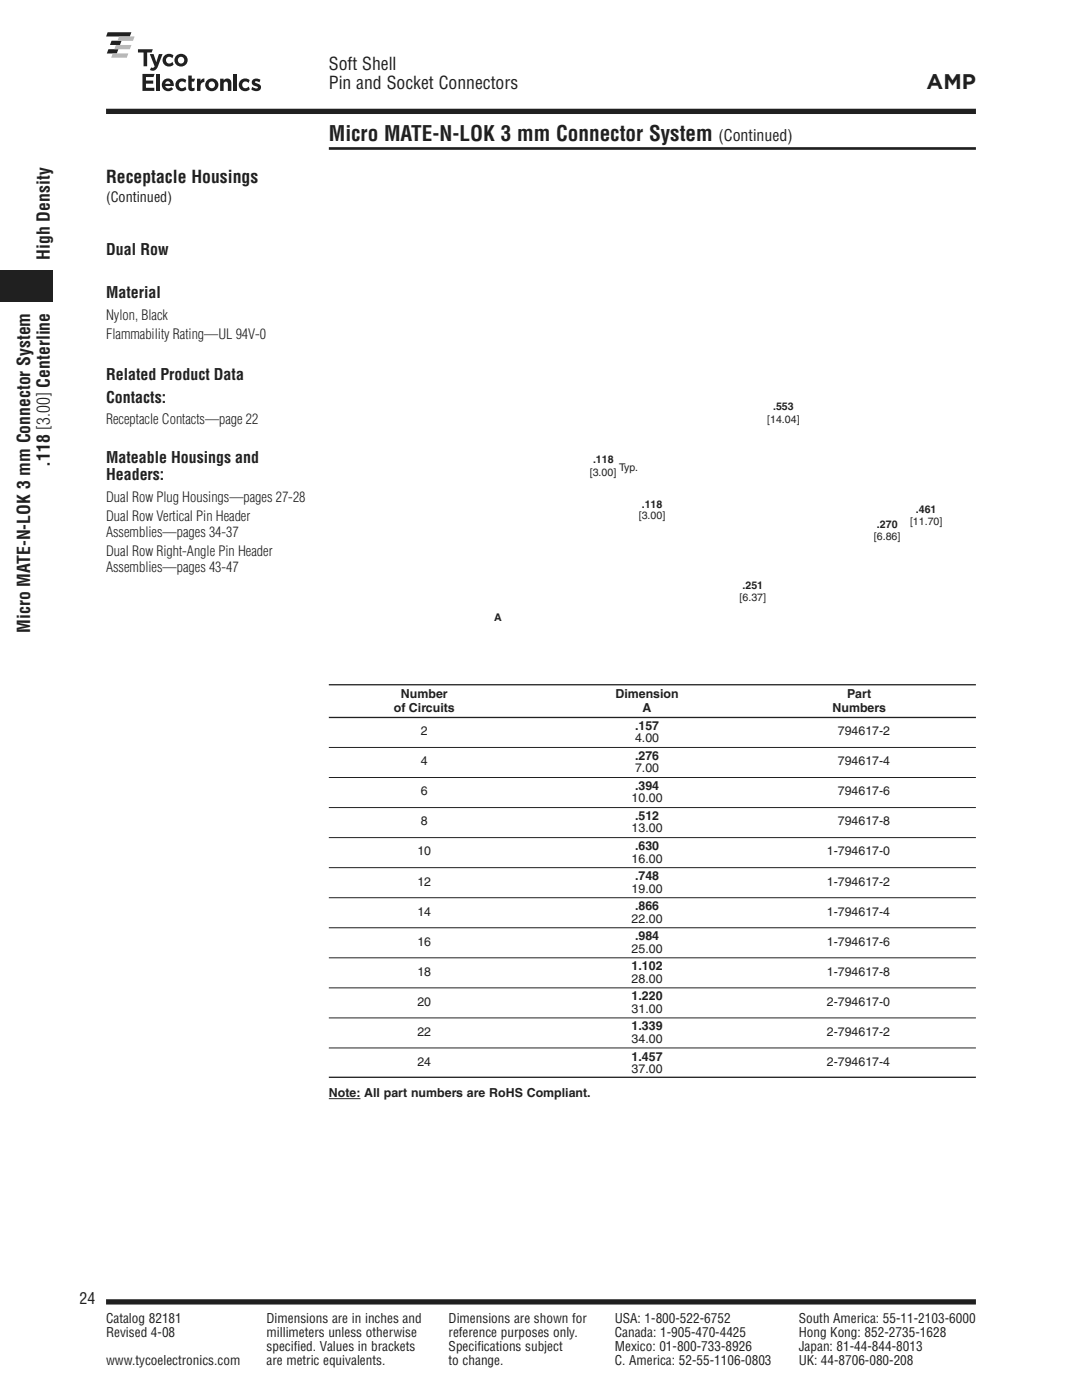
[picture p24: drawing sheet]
<svg xmlns="http://www.w3.org/2000/svg" width="216mm" height="279mm" viewBox="0 0 216 279" stroke-linecap="round" stroke-linejoin="round" font-family="sans-serif">
<defs><g id="words">
<g font-size="4.2" fill="#231f20">
<text x="184.9" y="17.8">AMP</text>
<text x="65.6" y="28">Micro MATE-N-LOK 3 mm Connector System</text>
</g>
<g font-size="3.5" fill="#231f20">
<text x="65.6" y="14">Soft Shell</text>
<text x="65.6" y="17.9">Pin and Socket Connectors</text>
<text x="21.2" y="36.5">Receptacle Housings</text>
<text x="9.9" y="51.9" transform="rotate(-90 9.9 51.9)">High Density</text>
<text x="9.9" y="93.2" transform="rotate(-90 9.9 93.2)">.118 [3.00] Centerline</text>
<text x="6" y="126.3" transform="rotate(-90 6 126.3)">Micro MATE-N-LOK 3 mm Connector System</text>
</g>
<g font-size="3.2" fill="#231f20">
<text x="143.4" y="28">(Continued)</text>
<text x="21.2" y="51">Dual Row</text>
<text x="21.2" y="59.5">Material</text>
<text x="21.2" y="75.8">Related Product Data</text>
<text x="21.2" y="80.3">Contacts:</text>
<text x="21.2" y="92.3">Mateable Housings and</text>
<text x="21.2" y="95.9">Headers:</text>
<text x="15.9" y="260.3">24</text>
</g>
<g font-size="2.8" fill="#231f20">
<text x="21.2" y="40.4">(Continued)</text>
<text x="21.2" y="63.8">Nylon, Black</text>
<text x="21.2" y="67.6">Flammability Rating—UL 94V-0</text>
<text x="21.2" y="84.6">Receptacle Contacts—page 22</text>
<text x="21.2" y="100.1">Dual Row Plug Housings—pages 27-28</text>
<text x="21.2" y="104">Dual Row Vertical Pin Header</text>
<text x="21.2" y="107.2">Assemblies—pages 34-37</text>
<text x="21.2" y="111">Dual Row Right-Angle Pin Header</text>
<text x="21.2" y="114.2">Assemblies—pages 43-47</text>
</g>
<g font-size="2.6" fill="#231f20">
<text x="21.2" y="264">Catalog 82181</text>
<text x="21.2" y="266.9">Revised 4-08</text>
<text x="53.2" y="264">Dimensions are in inches and</text>
<text x="53.2" y="266.9">millimeters unless otherwise</text>
<text x="53.2" y="269.7">specified. Values in brackets</text>
<text x="89.5" y="264">Dimensions are shown for</text>
<text x="89.5" y="266.9">reference purposes only.</text>
<text x="89.5" y="269.7">Specifications subject</text>
<text x="122.7" y="264">USA: 1-800-522-6752</text>
<text x="122.7" y="266.9">Canada: 1-905-470-4425</text>
<text x="122.7" y="269.7">Mexico: 01-800-733-8926</text>
<text x="159.4" y="264">South America: 55-11-2103-6000</text>
<text x="159.4" y="266.9">Hong Kong: 852-2735-1628</text>
<text x="159.4" y="269.7">Japan: 81-44-844-8013</text>
<text x="21.2" y="272.5">www.tycoelectronics.com</text>
<text x="53.2" y="272.5">are metric equivalents.</text>
<text x="89.5" y="272.5">to change.</text>
<text x="122.7" y="272.5">C. America: 52-55-1106-0803</text>
<text x="159.4" y="272.5">UK: 44-8706-080-208</text>
</g>
<g font-size="2.5" fill="#231f20">
<text x="78.6" y="142.2">of Circuits</text>
<text x="80" y="139.3">Number</text>
<text x="122.8" y="139.3">Dimension</text>
<text x="128.2" y="142.2">A</text>
<text x="166.1" y="142.2">Numbers</text>
<text x="169.1" y="139.3">Part</text>
<text x="84" y="146.7">2</text>
<text x="126.7" y="145.7">.157</text>
<text x="126.7" y="148.1">4.00</text>
<text x="167.2" y="146.7">794617-2</text>
<text x="84" y="152.7">4</text>
<text x="126.7" y="151.7">.276</text>
<text x="126.7" y="154.1">7.00</text>
<text x="167.2" y="152.7">794617-4</text>
<text x="84" y="158.7">6</text>
<text x="126" y="160.1">10.00</text>
<text x="126.7" y="157.7">.394</text>
<text x="167.2" y="158.7">794617-6</text>
<text x="84" y="164.7">8</text>
<text x="126" y="166.1">13.00</text>
<text x="126.7" y="163.7">.512</text>
<text x="167.2" y="164.7">794617-8</text>
<text x="83.3" y="170.7">10</text>
<text x="126" y="172.1">16.00</text>
<text x="126.7" y="169.7">.630</text>
<text x="165" y="170.7">1-794617-0</text>
<text x="83.3" y="176.7">12</text>
<text x="126" y="178.1">19.00</text>
<text x="126.7" y="175.7">.748</text>
<text x="165" y="176.7">1-794617-2</text>
<text x="83.3" y="182.7">14</text>
<text x="126" y="184.1">22.00</text>
<text x="126.7" y="181.7">.866</text>
<text x="165" y="182.7">1-794617-4</text>
<text x="83.3" y="188.7">16</text>
<text x="126" y="190.1">25.00</text>
<text x="126.7" y="187.7">.984</text>
<text x="165" y="188.7">1-794617-6</text>
<text x="83.3" y="194.7">18</text>
<text x="126" y="193.7">1.102</text>
<text x="126" y="196.1">28.00</text>
<text x="165" y="194.7">1-794617-8</text>
<text x="83.3" y="200.7">20</text>
<text x="126" y="199.7">1.220</text>
<text x="126" y="202.1">31.00</text>
<text x="165" y="200.7">2-794617-0</text>
<text x="83.3" y="206.7">22</text>
<text x="126" y="205.7">1.339</text>
<text x="126" y="208.1">34.00</text>
<text x="165" y="206.7">2-794617-2</text>
<text x="83.3" y="212.7">24</text>
<text x="126" y="211.6">1.457</text>
<text x="126" y="214.1">37.00</text>
<text x="165" y="212.7">2-794617-4</text>
<text x="65.6" y="219">Note: All part numbers are RoHS Compliant.</text>
</g>
<g font-size="2.1" fill="#231f20">
<text x="154.3" y="81.9">.553</text>
<text x="153.1" y="84.3">[14.04]</text>
<text x="117.7" y="95">[3.00]</text>
<text x="118.3" y="92.5">.118</text>
<text x="123.5" y="93.9">Typ.</text>
<text x="128" y="101.3">.118</text>
<text x="127.5" y="103.6">[3.00]</text>
<text x="174.4" y="107.7">[6.86]</text>
<text x="175" y="105.4">.270</text>
<text x="181.6" y="104.8">[11.70]</text>
<text x="182.8" y="102.3">.461</text>
<text x="148.2" y="117.6">.251</text>
<text x="98.6" y="123.9">A</text>
<text x="147.6" y="120">[6.37]</text>
</g>
</g></defs>
<path d="M21.2 259.8h173.5" fill="none" stroke="#231f20" stroke-width="1.1" stroke-linecap="butt"/>
<path d="M65.6 24.9h129.1v4.2h-129.1z" fill="#fff"/>
<path d="M65.6 29.6h129.1" fill="none" stroke="#231f20" stroke-width=".53"/>
<path d="M154.5 6.4h40.2v12.3h-40.2z" fill="#fff"/>
<path d="M21.2 22.2h173.5" fill="none" stroke="#231f20" stroke-width="1.1" stroke-linecap="butt"/>
<path d="M21.2 6.4h40.2v13.8h-40.2z" fill="#fff"/>
<g fill="#231f20">
<path d="M21.5 6.4h4.7l-.3 .9h-4.7z"/>
<path d="M22.3 8.1h2l-.4 .9h-2z"/>
<path d="M21.6 9.8h2l-.3 .9h-2z"/>
</g>
<g fill="#b2b3b7">
<path d="M23.8 7.3h3.1l-.4 .8h-3.1z"/>
<path d="M23.1 9h3.1l-.3 .8h-3.1z"/>
<path d="M22.5 10.7h3.1l-.3 .8h-3.1z"/>
</g>
<g fill="#231f20">
<path d="M29.9 10.8h.7l.6 1.6 .5-1.6h.7l-.9 2.5a1.04 1.04 0 0 1-1.6 .7l.3-.5h.4l.3-.3z"/>
<path d="M27.5 9.8h3l-.3 .7h-.8v2.7h-.8v-2.7h-1.1z"/>
<path d="M32.9 11a1.34 1.34 0 0 1 1.7 .1l-.2 .5a.69 .69 0 0 0-1.1-.1 .69 .69 0 0 0 .1 1.1 .69 .69 0 0 0 1-.3l.2 .6a1.28 1.28 0 0 1-1.8-.1 1.28 1.28 0 0 1 .1-1.8z"/>
<path d="M28.4 14.8h2.5l-.3 .6h-1.5v.7h1.5v.6h-1.5v.8h1.7v.6h-2.4z"/>
<path d="M31.2 14.8h.7v3.3h-.7z"/>
<path d="M37.6 15.1h.7v.6h.6l-.2 .6h-.4v1a.33 .33 0 0 0 .5 .2v.5l-.3 .2a.7 .7 0 0 1-.9-.7z"/>
<path d="M43.9 15.7h.7v.4a.84 .84 0 0 1 1-.4 .84 .84 0 0 1 .6 .9v1.5h-.7l-.1-1.6a.43 .43 0 0 0-.7 0l-.1 1.6h-.7z"/>
<path d="M46.6 14.8h.7v.6h-.7z"/>
<path d="M46.6 15.7h.7v2.4h-.7z"/>
<path d="M50.5 15.9a1.33 1.33 0 0 1 1.5 0l-.2 .5-.3-.1a.45 .45 0 0 0-.6 .1l.1 .1a1.06 1.06 0 0 1 1 1.2 1.31 1.31 0 0 1-1.9 .1l.2-.5 .3 .2a.58 .58 0 0 0 .9 0l-.2-.2a1.03 1.03 0 0 1-1-1.2z"/>
<path d="M35.5 15.9a1.34 1.34 0 0 1 1.7 .1l-.2 .6a.69 .69 0 0 0-1.1-.2 .69 .69 0 0 0 .1 1.1 .69 .69 0 0 0 1-.2l.2 .5a1.28 1.28 0 0 1-1.9 0 1.28 1.28 0 0 1 .2-1.9z"/>
<path d="M48.1 15.9a1.34 1.34 0 0 1 1.7 .1l-.2 .6a.69 .69 0 0 0-1.1-.2 .69 .69 0 0 0 .1 1.1 .69 .69 0 0 0 1-.2l.2 .5a1.28 1.28 0 0 1-1.8 0 1.28 1.28 0 0 1 .1-1.9z"/>
<path d="M39.3 15.7h.7v.5a.75 .75 0 0 1 .8-.5v.7a.72 .72 0 0 0-.8 .8v.9h-.7z"/>
<path d="M-.1 54h10.7v6.3h-10.7z"/>
<path d="M35.5 12a.66 .66 0 0 1 1.3 0 .66 .66 0 0 1-1.3 0zM34.8 12a1.3 1.3 0 0 0 2.6 0 1.3 1.3 0 0 0-2.6 0z"/>
<path d="M33.2 16.3a.51 .51 0 0 1 .8 .4h-1zM32.8 15.9a1.29 1.29 0 0 0-.2 1.9 1.29 1.29 0 0 0 2-.1l-.4-.3-.2 .1a.66 .66 0 0 1-1-.3h1.7a1.22 1.22 0 0 0-.5-1.3 1.22 1.22 0 0 0-1.4 0z"/>
<path d="M41.6 16.9a.66 .66 0 0 1 1.3 0 .66 .66 0 0 1-1.3 0zM41 17a1.3 1.3 0 0 0 2.6 0 1.3 1.3 0 0 0-2.6 0z"/>
</g>
<g fill="#fff">
<path d="M21.2 33.9h40.2v22.2h-40.2z"/>
<path d="M21.2 57.2h40.2v70h-40.2z"/>
</g>
<path d="M65.6 136.7h129.1M65.6 143.2h129.1M65.6 215h129.1" fill="none" stroke="#231f20" stroke-width=".26"/>
<path d="M65.6 149.2h129.1M65.6 155.2h129.1M65.6 161.2h129.1M65.6 167.2h129.1M65.6 173.2h129.1M65.6 179.2h129.1M65.6 185.2h129.1M65.6 191.2h129.1M65.6 197.1h129.1M65.6 203.1h129.1M65.6 209.1h129.1M65.6 219.3h6.3" fill="none" stroke="#231f20" stroke-width=".2"/>
<g fill="#fff">
<path d="M78.3 90.7h51.4v35.3h-51.4z"/>
<path d="M137.2 90.7h52.5v31.4h-52.5z"/>
<path d="M141.5 33.9h31.7v51.8h-31.7z"/>
<path d="M117.7 91h10.8v5h-10.8z"/>
<path d="M173.8 103.6h6.5v4.7h-6.5z"/>
<path d="M126.9 99.5h6.4v4.6h-6.4z"/>
<path d="M96.3 120.8h6.1v4.7h-6.1z"/>
<path d="M181.5 100.4h6.7v5.2h-6.7z"/>
<path d="M147.4 115.7h5.7v5.2h-5.7z"/>
<path d="M152.2 80h8.2v5.2h-8.2z"/>
</g>
<use href="#words"/>
</svg>
